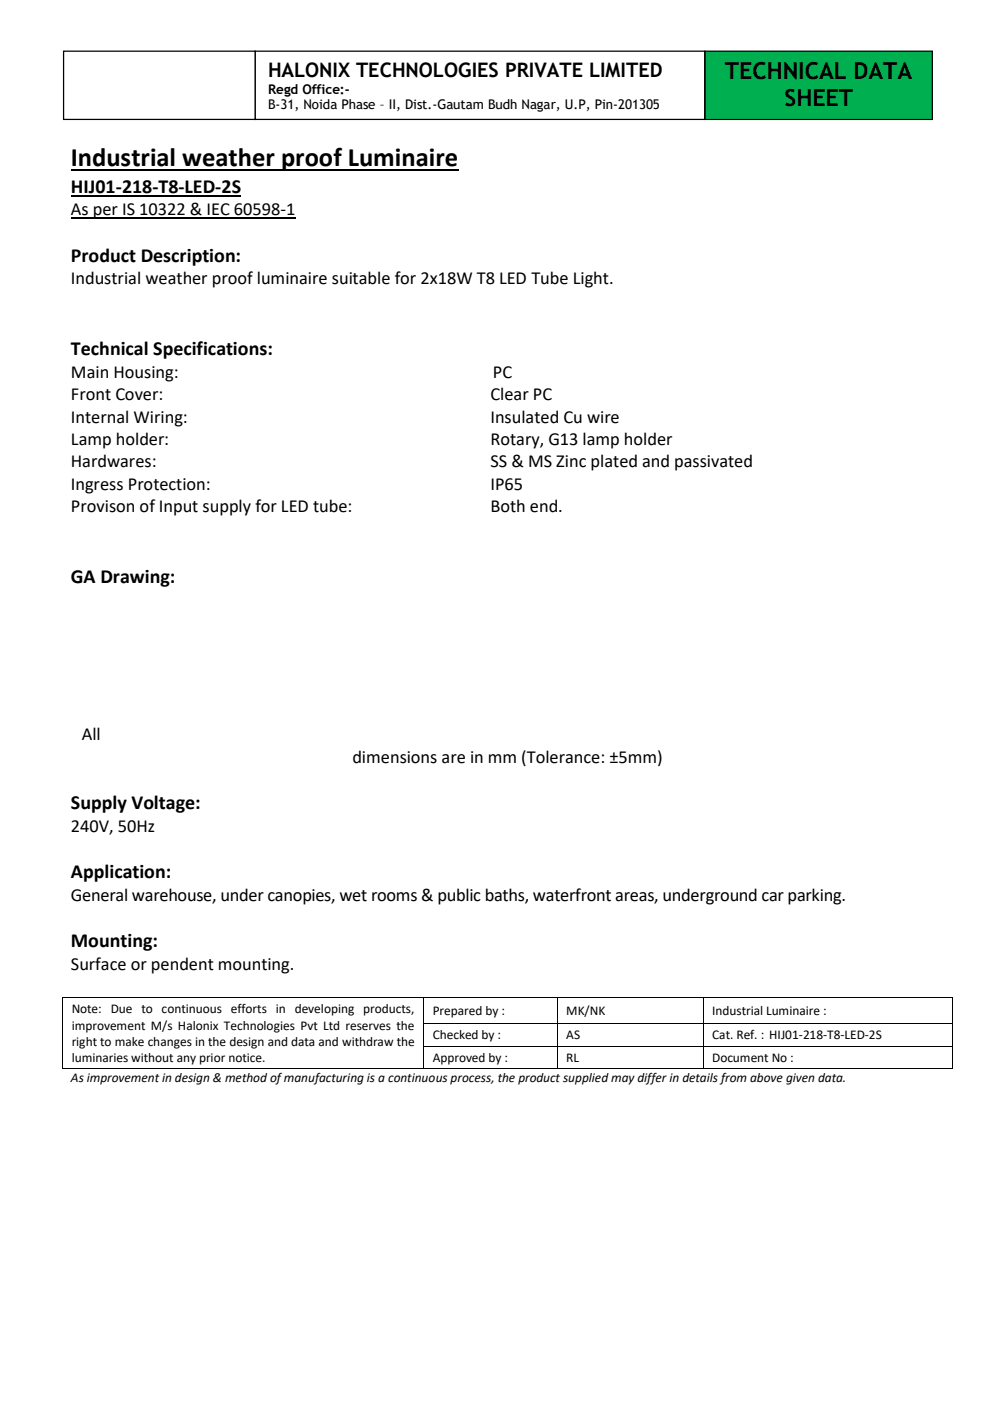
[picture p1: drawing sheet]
<svg xmlns="http://www.w3.org/2000/svg" width="210mm" height="297mm" viewBox="0 0 210 297" stroke-linecap="round" stroke-linejoin="round" font-family="sans-serif">
<defs><g id="words">
<text font-size="5.6" x="15" y="35.3">Industrial weather proof Luminaire</text>
<g font-size="5">
<text x="153.7" y="16.7">TECHNICAL DATA</text>
<text x="166.3" y="22.4">SHEET</text>
</g>
<g font-size="4.2">
<text x="56.8" y="16.3">HALONIX TECHNOLOGIES PRIVATE LIMITED</text>
<text x="15" y="40.9">HIJ01-218-T8-LED-2S</text>
<text x="15" y="55.5">Product Description:</text>
<text x="15" y="75.3">Technical Specifications:</text>
<text x="15" y="123.5">GA Drawing:</text>
<text x="15" y="171.5">Supply Voltage:</text>
<text x="15" y="186.1">Application:</text>
<text x="15" y="200.8">Mounting:</text>
</g>
<g font-size="3.9">
<text x="15" y="45.6">As per IS 10322 &amp; IEC 60598-1</text>
<text x="15" y="60.3">Industrial weather proof luminaire suitable for 2x18W T8 LED Tube Light.</text>
<text x="15" y="80.1">Main Housing:</text>
<text x="104.5" y="80.1">PC</text>
<text x="15" y="84.8">Front Cover:</text>
<text x="15" y="89.6">Internal Wiring:</text>
<text x="104" y="84.8">Clear PC</text>
<text x="104" y="89.6">Insulated Cu wire</text>
<text x="15" y="94.3">Lamp holder:</text>
<text x="104" y="94.3">Rotary, G13 lamp holder</text>
<text x="15" y="99.1">Hardwares:</text>
<text x="104" y="99.1">SS &amp; MS Zinc plated and passivated</text>
<text x="15" y="103.8">Ingress Protection:</text>
<text x="104" y="103.8">IP65</text>
<text x="15" y="108.5">Provison of Input supply for LED tube:</text>
<text x="104" y="108.5">Both end.</text>
<text x="17.4" y="156.9">All</text>
<text x="74.7" y="161.7">dimensions are in mm (Tolerance: ±5mm)</text>
<text x="15" y="176.3">240V, 50Hz</text>
<text x="15" y="190.9">General warehouse, under canopies, wet rooms &amp; public baths, waterfront areas, underground car parking.</text>
<text x="15" y="205.6">Surface or pendent mounting.</text>
</g>
<g font-size="2.8">
<text x="56.8" y="19.9">Regd Office:-</text>
<text x="56.8" y="23.2">B-31, Noida Phase – II, Dist.-Gautam Budh Nagar, U.P, Pin-201305</text>
<text x="15.2" y="214.8">Note: Due to continuous efforts in developing products,</text>
<text x="91.7" y="215.1">Prepared by :</text>
<text x="120" y="215.1">MK/NK</text>
<text x="151" y="215.1">Industrial Luminaire :</text>
<text x="15.2" y="218.3">improvement M/s Halonix Technologies Pvt Ltd reserves the</text>
<text x="15.2" y="221.7">right to make changes in the design and data and withdraw the</text>
<text x="91.7" y="220.3">Checked by :</text>
<text x="120" y="220.3">AS</text>
<text x="151" y="220.3">Cat. Ref. : HIJ01-218-T8-LED-2S</text>
<text x="15.2" y="225.2">luminaries without any prior notice.</text>
<text x="91.7" y="225.1">Approved by :</text>
<text x="120" y="225.1">RL</text>
<text x="151" y="225.1">Document No :</text>
<text x="15" y="229.3">As improvement in design &amp; method of manufacturing is a continuous process, the product supplied may differ in details from above given data.</text>
</g>
</g></defs>
<path d="M15 36.1h82.2" fill="none" stroke="#000" stroke-width=".38"/>
<path d="M15 41.5h36.1" fill="none" stroke="#000" stroke-width=".3"/>
<path d="M15 46.2h47.6" fill="none" stroke="#000" stroke-width=".25"/>
<g fill="#000">
<path d="M13.2 211.4h.2v.2h-.2z" fill-rule="evenodd"/>
<path d="M13.2 211.4h.2v.2h-.2z" fill-rule="evenodd"/>
<path d="M13.2 216.8h.2v.2h-.2z" fill-rule="evenodd"/>
<path d="M89.7 211.4h.2v.2h-.2z" fill-rule="evenodd"/>
<path d="M89.7 216.8h.2v.2h-.2z" fill-rule="evenodd"/>
<path d="M118.1 211.4h.2v.2h-.2z" fill-rule="evenodd"/>
<path d="M118.1 216.8h.2v.2h-.2z" fill-rule="evenodd"/>
<path d="M149 211.4h.1v.2h-.1z" fill-rule="evenodd"/>
<path d="M149 216.8h.1v.2h-.1z" fill-rule="evenodd"/>
<path d="M201.8 211.4h.1v.2h-.1z" fill-rule="evenodd"/>
<path d="M201.8 211.4h.1v.2h-.1z" fill-rule="evenodd"/>
<path d="M201.8 216.8h.1v.2h-.1z" fill-rule="evenodd"/>
<path d="M13.2 221.7h.2v.2h-.2z" fill-rule="evenodd"/>
<path d="M13.2 226.5h.2v.1h-.2z" fill-rule="evenodd"/>
<path d="M13.2 226.5h.2v.1h-.2z" fill-rule="evenodd"/>
<path d="M89.7 221.7h.2v.2h-.2z" fill-rule="evenodd"/>
<path d="M89.7 226.5h.2v.1h-.2z" fill-rule="evenodd"/>
<path d="M118.1 221.7h.2v.2h-.2z" fill-rule="evenodd"/>
<path d="M118.1 226.5h.2v.1h-.2z" fill-rule="evenodd"/>
<path d="M149 221.7h.1v.2h-.1z" fill-rule="evenodd"/>
<path d="M149 226.5h.1v.1h-.1z" fill-rule="evenodd"/>
<path d="M201.8 221.7h.1v.2h-.1z" fill-rule="evenodd"/>
<path d="M201.8 226.5h.1v.1h-.1z" fill-rule="evenodd"/>
<path d="M201.8 226.5h.1v.1h-.1z" fill-rule="evenodd"/>
</g>
<g fill="none" stroke="#000" stroke-width=".21">
<path d="M13.3 211.6v5.2M13.3 217v4.7M13.4 211.5h76.3M89.8 211.6v5.2M89.8 217v4.7M89.9 211.5h28.2M89.9 216.9h28.2M118.2 211.6v5.2M118.2 217v4.7M118.3 211.5h30.7M118.3 216.9h30.7M149 211.6v5.2"/>
<path d="M149 217v4.7M149.1 211.5h52.7M149.1 216.9h52.7M201.8 211.6v5.2M201.8 217v4.7M13.3 221.9v4.6M13.4 226.6h76.3M89.8 221.9v4.6M89.9 221.8h28.2M89.9 226.6h28.2M118.2 221.9v4.6M118.3 221.8h30.7"/>
<path d="M118.3 226.6h30.7M149 221.9v4.6M149.1 221.8h52.7M149.1 226.6h52.7M201.8 221.9v4.6"/>
</g>
<path d="M149.4 10.8h48.2v14.5h-48.2z" fill-rule="evenodd" fill="#00b050"/>
<path d="M149.4 10.8h48.2v14.5h-48.2z" fill="none" stroke="#000" stroke-width=".26"/>
<path d="M13.5 10.8h40.6v14.5h-40.6z" fill-rule="evenodd" fill="#fff"/>
<path d="M13.5 10.8h40.6v14.5h-40.6z" fill="none" stroke="#000" stroke-width=".26"/>
<path d="M54.1 10.8h95.3v14.5h-95.3z" fill-rule="evenodd" fill="#fff"/>
<path d="M54.1 10.8h95.3v14.5h-95.3z" fill="none" stroke="#000" stroke-width=".26"/>
<use href="#words"/>
</svg>
